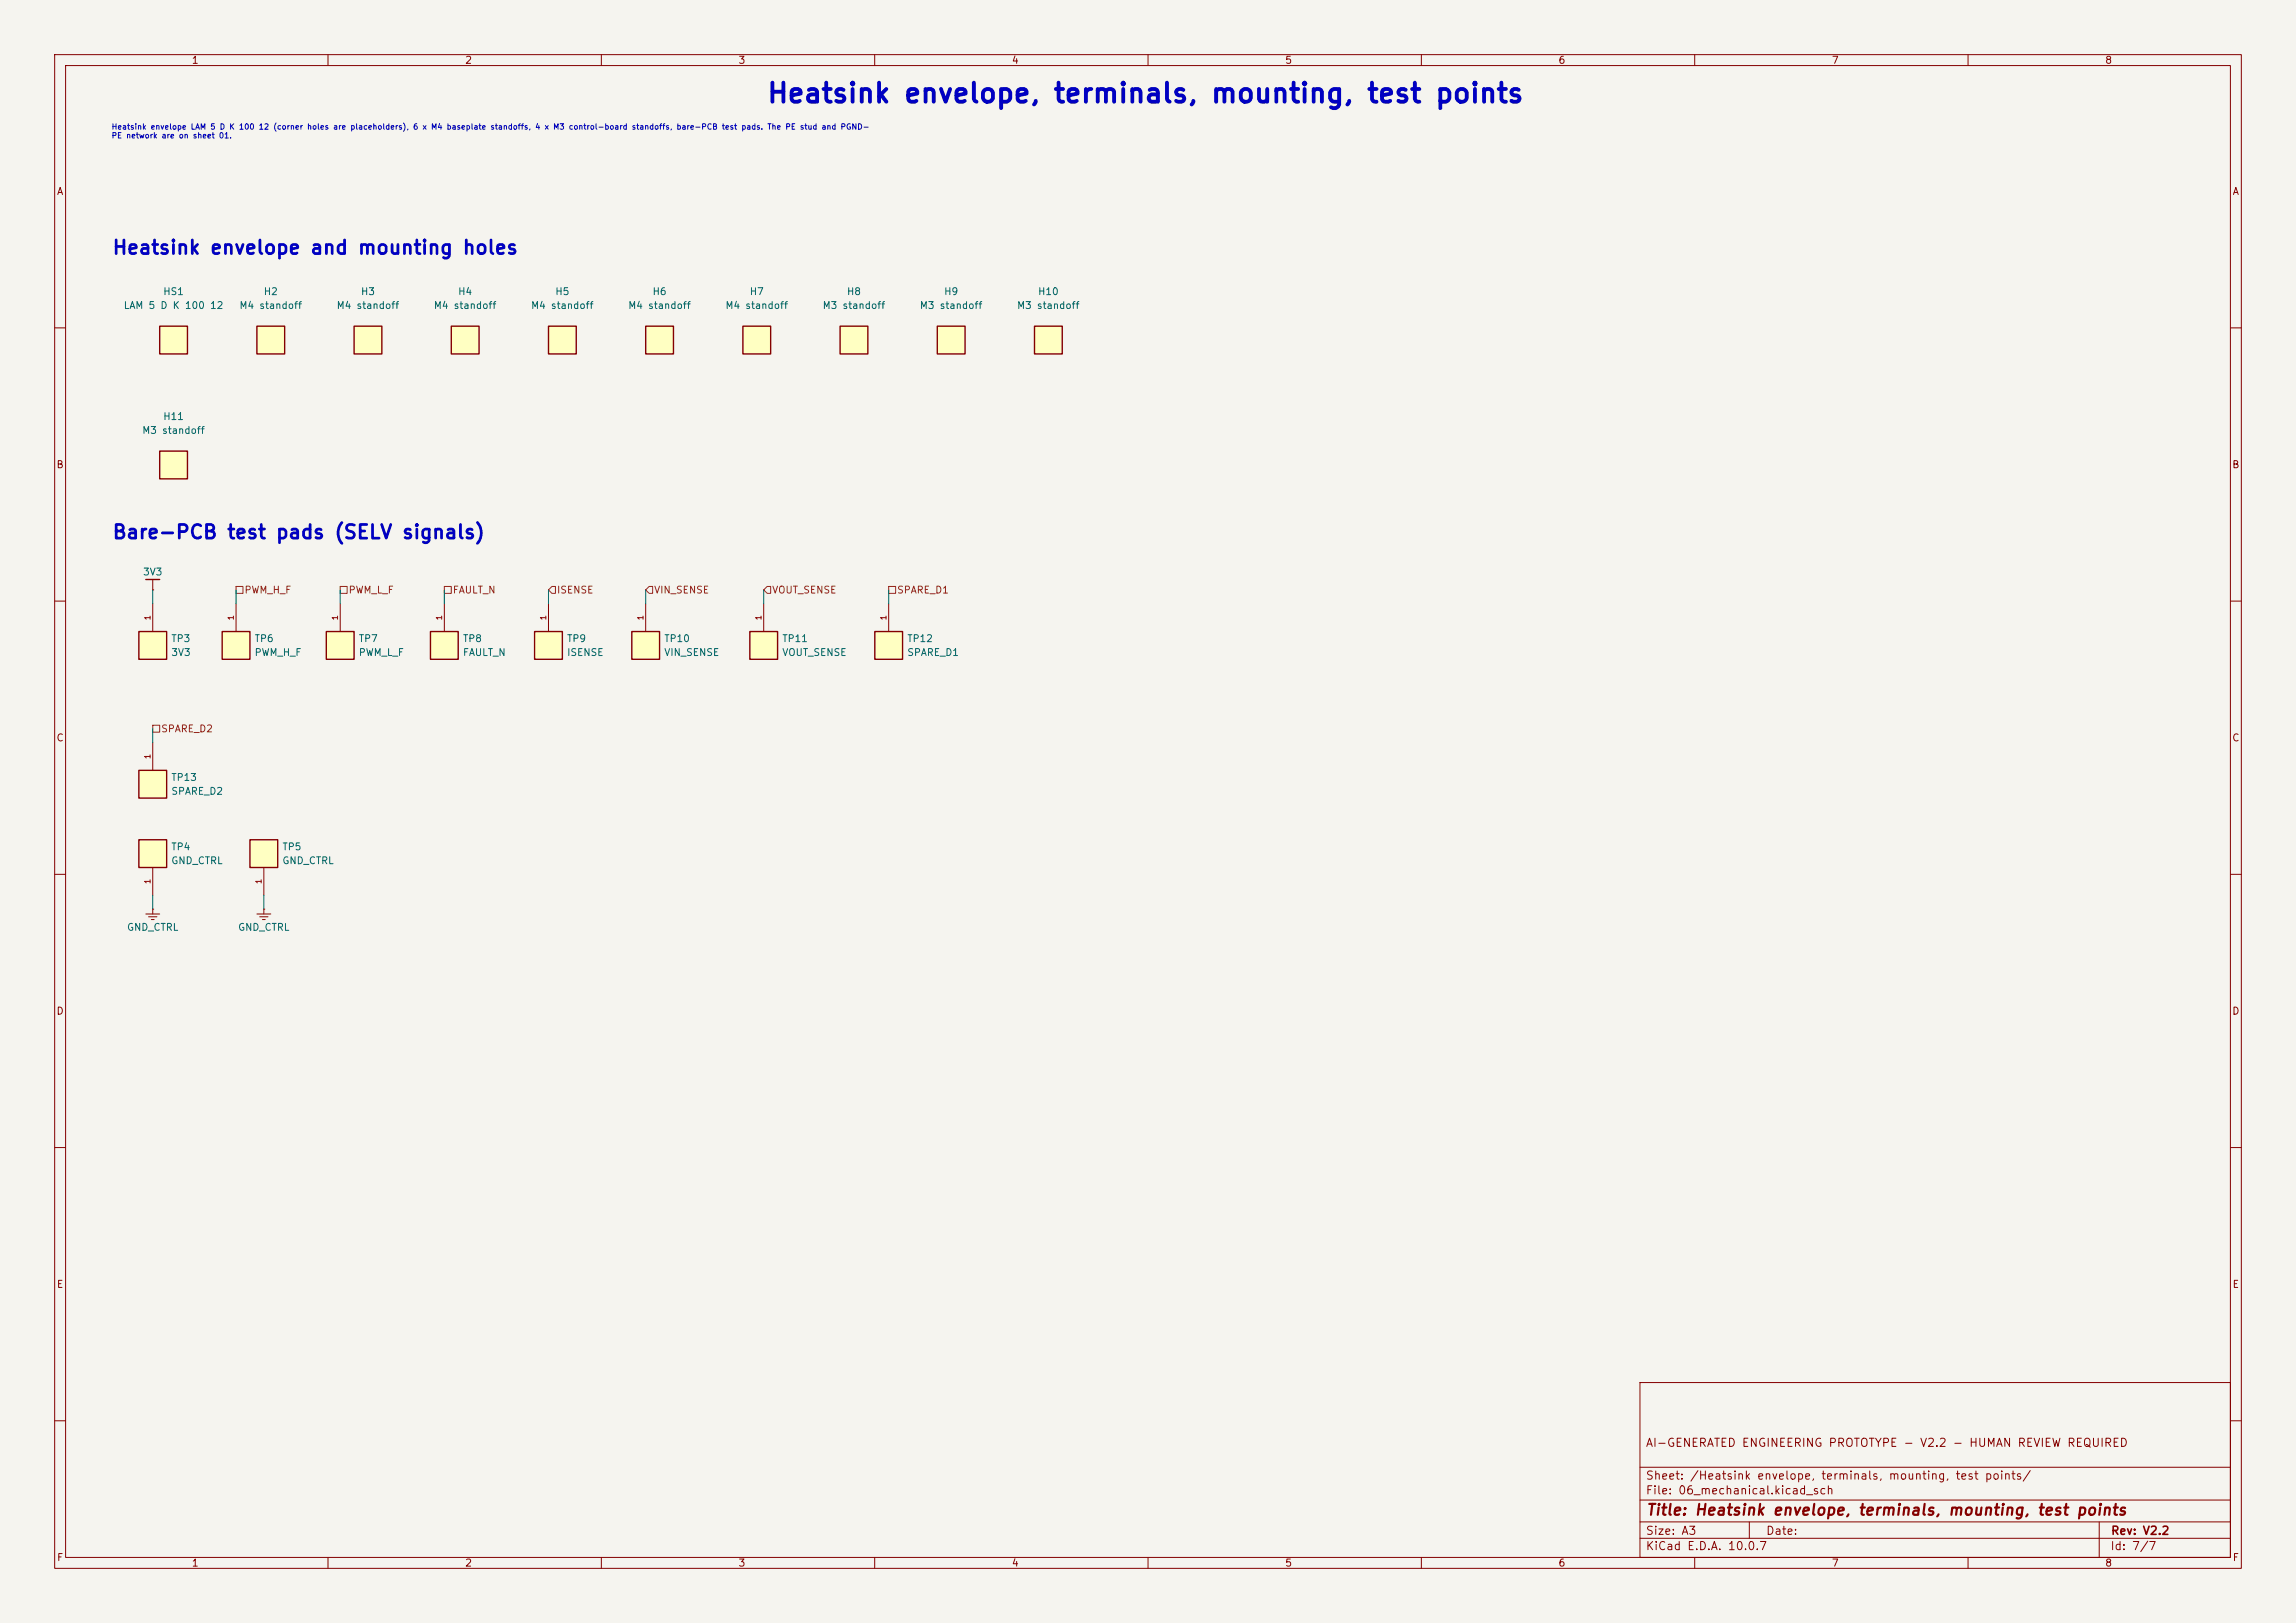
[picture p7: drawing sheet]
<svg xmlns="http://www.w3.org/2000/svg" width="420mm" height="297mm" viewBox="0 0 420 297" stroke-linecap="round" stroke-linejoin="round" font-family="sans-serif">
<defs><g id="words">
<text font-size="3.5" fill="#0000c2" x="140.1" y="19.7">Heatsink envelope, terminals, mounting, test points</text>
<g font-size="2.5" fill="#0000c2">
<text x="20.4" y="47.2">Heatsink envelope and mounting holes</text>
<text x="20.4" y="99.2">Bare-PCB test pads (SELV signals)</text>
</g>
<text font-size="2" fill="#840000" x="301" y="277.8">Title: Heatsink envelope, terminals, mounting, test points</text>
<g font-size="1.5" fill="#840000">
<text x="300.9" y="265.1">AI-GENERATED ENGINEERING PROTOTYPE - V2.2 - HUMAN REVIEW REQUIRED</text>
<text x="300.9" y="273.8">File: 06_mechanical.kicad_sch</text>
<text x="300.9" y="271.1">Sheet: /Heatsink envelope, terminals, mounting, test points/</text>
<text x="300.9" y="281.2">Size: A3</text>
<text x="322.9" y="281.2">Date:</text>
<text x="386" y="281.2">Rev: V2.2</text>
<text x="300.9" y="284">KiCad E.D.A. 10.0.7</text>
<text x="385.9" y="284">Id: 7/7</text>
</g>
<g font-size="1.3" fill="#840000">
<text x="35" y="12">1</text>
<text x="85" y="12">2</text>
<text x="135" y="12">3</text>
<text x="185" y="12">4</text>
<text x="235" y="12">5</text>
<text x="285" y="12">6</text>
<text x="335" y="12">7</text>
<text x="385" y="12">8</text>
<text x="10.3" y="36">A</text>
<text x="408.3" y="36">A</text>
<text x="10.2" y="86">B</text>
<text x="408.2" y="86">B</text>
<text x="10.2" y="136">C</text>
<text x="408.2" y="136">C</text>
<text x="10.2" y="186">D</text>
<text x="408.2" y="186">D</text>
<text x="10.3" y="236">E</text>
<text x="408.3" y="236">E</text>
<text x="10.3" y="286">F</text>
<text x="35" y="287">1</text>
<text x="85" y="287">2</text>
<text x="135" y="287">3</text>
<text x="185" y="287">4</text>
<text x="235" y="287">5</text>
<text x="285" y="287">6</text>
<text x="335" y="287">7</text>
<text x="385" y="287">8</text>
<text x="408.3" y="286">F</text>
</g>
<g font-size="1.3" fill="#006464">
<text x="22.5" y="56.8">LAM 5 D K 100 12</text>
<text x="29.7" y="54.3">HS1</text>
<text x="43.7" y="56.8">M4 standoff</text>
<text x="48.1" y="54.3">H2</text>
<text x="61.5" y="56.8">M4 standoff</text>
<text x="65.9" y="54.3">H3</text>
<text x="79.2" y="56.8">M4 standoff</text>
<text x="83.7" y="54.3">H4</text>
<text x="97" y="56.8">M4 standoff</text>
<text x="101.5" y="54.3">H5</text>
<text x="114.8" y="56.8">M4 standoff</text>
<text x="119.3" y="54.3">H6</text>
<text x="132.6" y="56.8">M4 standoff</text>
<text x="137" y="54.3">H7</text>
<text x="150.4" y="56.8">M3 standoff</text>
<text x="154.8" y="54.3">H8</text>
<text x="168.1" y="56.8">M3 standoff</text>
<text x="172.6" y="54.3">H9</text>
<text x="185.9" y="56.8">M3 standoff</text>
<text x="189.8" y="54.3">H10</text>
<text x="29.7" y="77.2">H11</text>
<text x="25.9" y="79.7">M3 standoff</text>
<text x="26.1" y="105.6">3V3</text>
<text x="31.2" y="117.8">TP3</text>
<text x="46.5" y="117.8">TP6</text>
<text x="65.5" y="117.8">TP7</text>
<text x="84.6" y="117.8">TP8</text>
<text x="103.6" y="117.8">TP9</text>
<text x="121.4" y="117.8">TP10</text>
<text x="143" y="117.8">TP11</text>
<text x="165.8" y="117.8">TP12</text>
<text x="31.2" y="120.3">3V3</text>
<text x="46.5" y="120.3">PWM_H_F</text>
<text x="65.5" y="120.3">PWM_L_F</text>
<text x="84.6" y="120.3">FAULT_N</text>
<text x="103.6" y="120.3">ISENSE</text>
<text x="121.4" y="120.3">VIN_SENSE</text>
<text x="143" y="120.3">VOUT_SENSE</text>
<text x="165.8" y="120.3">SPARE_D1</text>
<text x="31.2" y="143.2">TP13</text>
<text x="31.2" y="145.7">SPARE_D2</text>
<text x="31.2" y="155.9">TP4</text>
<text x="51.5" y="155.9">TP5</text>
<text x="31.2" y="158.4">GND_CTRL</text>
<text x="51.5" y="158.4">GND_CTRL</text>
<text x="23.1" y="170.6">GND_CTRL</text>
<text x="43.4" y="170.6">GND_CTRL</text>
</g>
<g font-size="1.3" fill="#725600">
<text x="44.6" y="108.9">PWM_H_F</text>
<text x="63.7" y="108.9">PWM_L_F</text>
<text x="82.7" y="108.9">FAULT_N</text>
<text x="101.8" y="108.9">ISENSE</text>
<text x="119.5" y="108.9">VIN_SENSE</text>
<text x="141.1" y="108.9">VOUT_SENSE</text>
<text x="164" y="108.9">SPARE_D1</text>
<text x="29.4" y="134.3">SPARE_D2</text>
</g>
<g font-size="1" fill="#0000c2">
<text x="20.3" y="24">Heatsink envelope LAM 5 D K 100 12 (corner holes are placeholders), 6 x M4 baseplate standoffs, 4 x M3 control-board standoffs, bare-PCB test pads. The PE stud and PGND-</text>
<text x="20.3" y="25.6">PE network are on sheet 01.</text>
</g>
<g font-size="1" fill="#a90000">
<text x="27.8" y="113.6" transform="rotate(-90 27.8 113.6)">1</text>
<text x="43" y="113.6" transform="rotate(-90 43 113.6)">1</text>
<text x="62" y="113.6" transform="rotate(-90 62 113.6)">1</text>
<text x="81.1" y="113.6" transform="rotate(-90 81.1 113.6)">1</text>
<text x="100.1" y="113.6" transform="rotate(-90 100.1 113.6)">1</text>
<text x="117.9" y="113.6" transform="rotate(-90 117.9 113.6)">1</text>
<text x="139.5" y="113.6" transform="rotate(-90 139.5 113.6)">1</text>
<text x="162.4" y="113.6" transform="rotate(-90 162.4 113.6)">1</text>
<text x="27.8" y="139" transform="rotate(-90 27.8 139)">1</text>
<text x="27.8" y="161.9" transform="rotate(-90 27.8 161.9)">1</text>
<text x="48.1" y="161.9" transform="rotate(-90 48.1 161.9)">1</text>
</g>
</g></defs>
<path d="M0 0h420v297h-420z" fill="#f5f4ef" stroke="#f5f4ef" stroke-width=".18"/>
<g fill="none" stroke="#840000" stroke-width=".18">
<path d="M10 10h400v277h-400zM12 12h396v273h-396zM60 10v2M110 10v2M160 10v2M210 10v2M260 10v2M310 10v2M360 10v2M10 60h2M408 60h2M10 110h2"/>
<path d="M408 110h2M10 160h2M408 160h2M10 210h2M408 210h2M300 253h108v32h-108zM10 260h2M300 278.5h108M300 274.5h108M300 268.5h108M320 278.5v3M384 278.5v6.5"/>
<path d="M408 260h2M60 285v2M110 285v2M160 285v2M210 285v2M260 285v2M300 281.5h108M310 285v2M360 285v2"/>
</g>
<path d="M25.4 141h5.1v5.1h-5.1z" fill="#ffffc2"/>
<path d="M25.4 141h5.1v5.1h-5.1z" fill="none" stroke="#840000" stroke-width=".25"/>
<path d="M27.9 135.9v5.1" fill="none" stroke="#840000" stroke-width=".18"/>
<path d="M64.8 59.7h5v5.1h-5z" fill="#ffffc2"/>
<path d="M64.8 59.7h5v5.1h-5z" fill="none" stroke="#840000" stroke-width=".25"/>
<path d="M45.7 153.7h5.1v5.1h-5.1z" fill="#ffffc2"/>
<path d="M45.7 153.7h5.1v5.1h-5.1z" fill="none" stroke="#840000" stroke-width=".25"/>
<path d="M48.3 158.8v5M26.7 167.3h2.5M27.2 167.8h1.5M27.7 168.3h.5M27.9 166.4h.1M27.9 166.4v.9" fill="none" stroke="#840000" stroke-width=".18"/>
<path d="M25.4 153.7h5.1v5.1h-5.1z" fill="#ffffc2"/>
<path d="M25.4 153.7h5.1v5.1h-5.1z" fill="none" stroke="#840000" stroke-width=".25"/>
<path d="M27.9 158.8v5M47 167.3h2.5M47.5 167.8h1.5M48 168.3h.5M48.3 166.4h.1M48.3 166.4v.9" fill="none" stroke="#840000" stroke-width=".18"/>
<path d="M160 115.6h5.1v5.1h-5.1z" fill="#ffffc2"/>
<path d="M160 115.6h5.1v5.1h-5.1z" fill="none" stroke="#840000" stroke-width=".25"/>
<path d="M162.6 110.5v5.1" fill="none" stroke="#840000" stroke-width=".18"/>
<path d="M47 59.7h5.1v5.1h-5.1z" fill="#ffffc2"/>
<path d="M47 59.7h5.1v5.1h-5.1z" fill="none" stroke="#840000" stroke-width=".25"/>
<path d="M25.4 115.6h5.1v5.1h-5.1z" fill="#ffffc2"/>
<path d="M25.4 115.6h5.1v5.1h-5.1z" fill="none" stroke="#840000" stroke-width=".25"/>
<path d="M27.9 110.5v5.1" fill="none" stroke="#840000" stroke-width=".18"/>
<path d="M29.2 59.7h5.1v5.1h-5.1z" fill="#ffffc2"/>
<path d="M29.2 59.7h5.1v5.1h-5.1z" fill="none" stroke="#840000" stroke-width=".25"/>
<path d="M40.6 115.6h5.1v5.1h-5.1z" fill="#ffffc2"/>
<path d="M40.6 115.6h5.1v5.1h-5.1z" fill="none" stroke="#840000" stroke-width=".25"/>
<path d="M43.2 110.5v5.1" fill="none" stroke="#840000" stroke-width=".18"/>
<path d="M189.2 59.7h5.1v5.1h-5.1z" fill="#ffffc2"/>
<path d="M189.2 59.7h5.1v5.1h-5.1z" fill="none" stroke="#840000" stroke-width=".25"/>
<path d="M115.6 115.6h5v5.1h-5z" fill="#ffffc2"/>
<path d="M115.6 115.6h5v5.1h-5z" fill="none" stroke="#840000" stroke-width=".25"/>
<path d="M118.1 110.5v5.1" fill="none" stroke="#840000" stroke-width=".18"/>
<path d="M78.7 115.6h5.1v5.1h-5.1z" fill="#ffffc2"/>
<path d="M78.7 115.6h5.1v5.1h-5.1z" fill="none" stroke="#840000" stroke-width=".25"/>
<path d="M81.3 110.5v5.1" fill="none" stroke="#840000" stroke-width=".18"/>
<path d="M137.2 115.6h5v5.1h-5z" fill="#ffffc2"/>
<path d="M26.7 106h2.5M137.2 115.6h5v5.1h-5z" fill="none" stroke="#840000" stroke-width=".25"/>
<path d="M27.9 108h.1M27.9 106v2M139.7 110.5v5.1" fill="none" stroke="#840000" stroke-width=".18"/>
<path d="M29.2 82.6h5.1v5h-5.1z" fill="#ffffc2"/>
<path d="M29.2 82.6h5.1v5h-5.1z" fill="none" stroke="#840000" stroke-width=".25"/>
<path d="M59.7 115.6h5.1v5.1h-5.1z" fill="#ffffc2"/>
<path d="M59.7 115.6h5.1v5.1h-5.1z" fill="none" stroke="#840000" stroke-width=".25"/>
<path d="M62.2 110.5v5.1" fill="none" stroke="#840000" stroke-width=".18"/>
<path d="M97.8 115.6h5.1v5.1h-5.1z" fill="#ffffc2"/>
<path d="M97.8 115.6h5.1v5.1h-5.1z" fill="none" stroke="#840000" stroke-width=".25"/>
<path d="M100.3 110.5v5.1" fill="none" stroke="#840000" stroke-width=".18"/>
<path d="M118.1 59.7h5.1v5.1h-5.1z" fill="#ffffc2"/>
<path d="M118.1 59.7h5.1v5.1h-5.1z" fill="none" stroke="#840000" stroke-width=".25"/>
<path d="M82.5 59.7h5.1v5.1h-5.1z" fill="#ffffc2"/>
<path d="M82.5 59.7h5.1v5.1h-5.1z" fill="none" stroke="#840000" stroke-width=".25"/>
<path d="M100.3 59.7h5.1v5.1h-5.1z" fill="#ffffc2"/>
<path d="M100.3 59.7h5.1v5.1h-5.1z" fill="none" stroke="#840000" stroke-width=".25"/>
<path d="M135.9 59.7h5.1v5.1h-5.1z" fill="#ffffc2"/>
<path d="M135.9 59.7h5.1v5.1h-5.1z" fill="none" stroke="#840000" stroke-width=".25"/>
<path d="M171.4 59.7h5.1v5.1h-5.1z" fill="#ffffc2"/>
<path d="M171.4 59.7h5.1v5.1h-5.1z" fill="none" stroke="#840000" stroke-width=".25"/>
<path d="M153.7 59.7h5v5.1h-5z" fill="#ffffc2"/>
<path d="M153.7 59.7h5v5.1h-5z" fill="none" stroke="#840000" stroke-width=".25"/>
<path d="M43.2 107.3h1.2v1.3h-1.2zM62.2 107.3h1.3v1.3h-1.3zM81.3 107.3h1.2v1.3h-1.2zM101 107.3h.6v1.3h-.6l-.7-.6zM118.7 107.3h.7v1.3h-.7l-.6-.6zM140.3 107.3h.7v1.3h-.7l-.6-.6zM162.6 107.3h1.2v1.3h-1.2zM27.9 132.7h1.3v1.3h-1.3z" fill="none" stroke="#725600" stroke-width=".18"/>
<path d="M27.9 108v2.5M43.2 108v2.5M62.2 108v2.5M81.3 108v2.5M100.3 108v2.5M118.1 108v2.5M139.7 108v2.5M162.6 108v2.5M27.9 133.4v2.5M27.9 163.8v2.6M48.3 163.8v2.6" fill="none" stroke="#009600" stroke-width=".18"/>
<use href="#words"/>
</svg>
